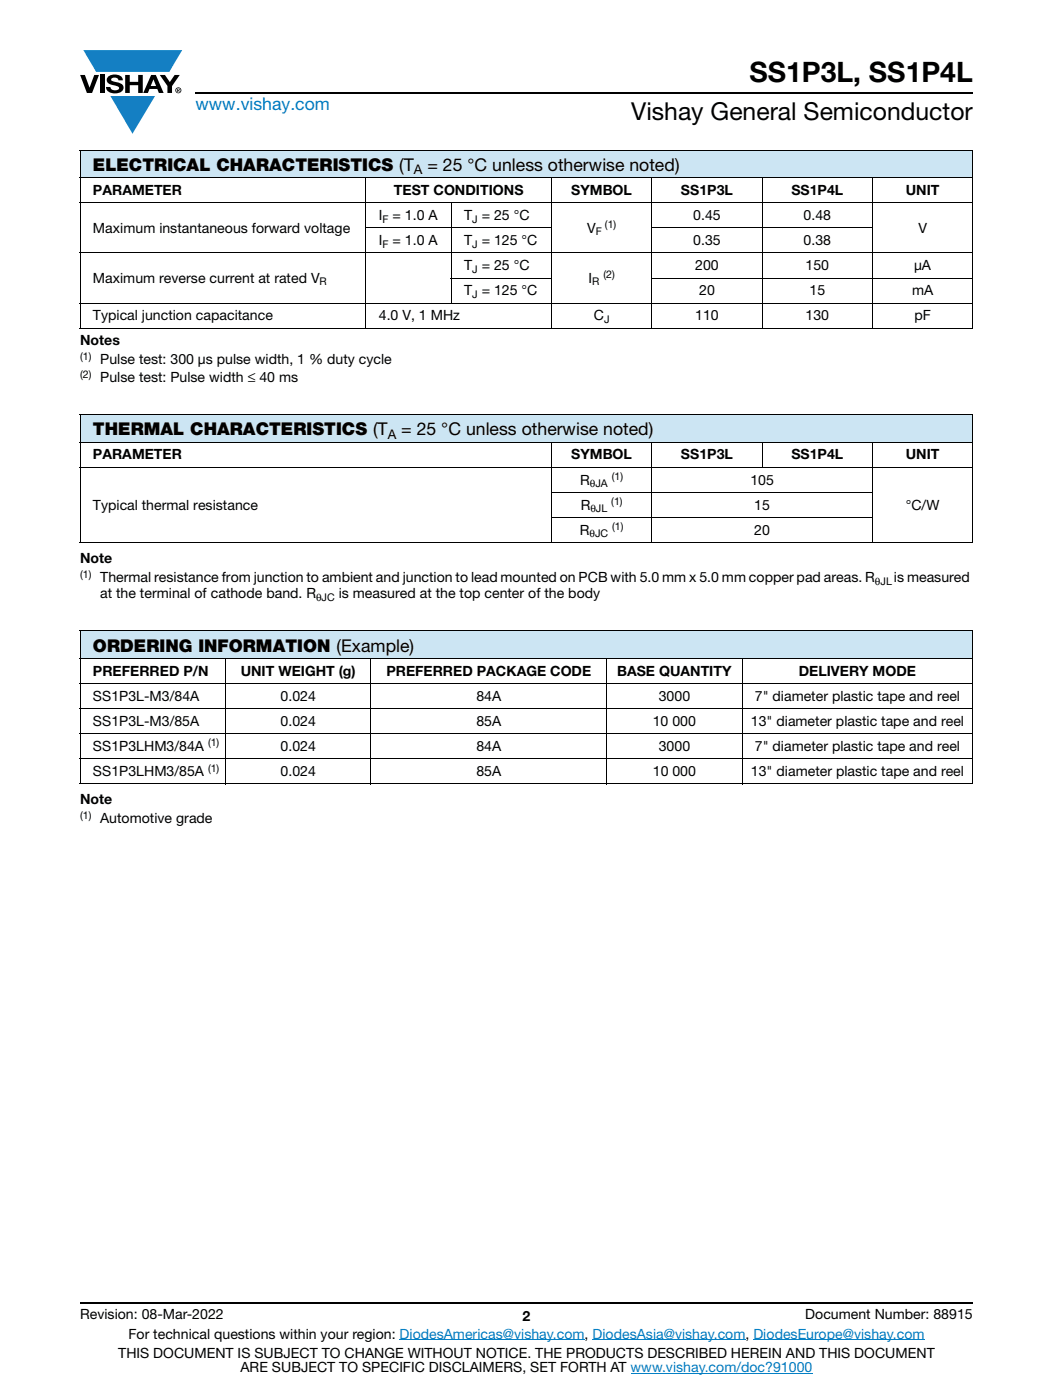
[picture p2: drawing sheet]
<svg xmlns="http://www.w3.org/2000/svg" width="210mm" height="279mm" viewBox="0 0 210 279" stroke-linecap="round" stroke-linejoin="round" font-family="sans-serif">
<defs><g id="words">
<text font-size="5.6" x="149.4" y="16.4">SS1P3L, SS1P4L</text>
<text font-size="4.9" x="125.9" y="23.9">Vishay General Semiconductor</text>
<text font-size="3.5" fill="#007ec4" x="39" y="22">www.vishay.com</text>
<g font-size="3.5">
<text x="18.5" y="34.1">ELECTRICAL CHARACTERISTICS (T</text>
<text x="85.2" y="34.1">= 25 °C unless otherwise noted)</text>
<text x="18.5" y="86.9">THERMAL CHARACTERISTICS (T</text>
<text x="80" y="86.9">= 25 °C unless otherwise noted)</text>
<text x="18.5" y="130">ORDERING INFORMATION (Example)</text>
</g>
<g font-size="2.8">
<text x="18.5" y="38.9">PARAMETER</text>
<text x="78.5" y="38.9">TEST CONDITIONS</text>
<text x="113.9" y="38.9">SYMBOL</text>
<text x="135.8" y="38.9">SS1P3L</text>
<text x="157.8" y="38.9">SS1P4L</text>
<text x="180.6" y="38.9">UNIT</text>
<text x="18.5" y="46.4">Maximum instantaneous forward voltage</text>
<text x="75.5" y="43.9">I</text>
<text x="78.3" y="43.9">= 1.0 A</text>
<text x="92.5" y="43.9">T = 25 °C</text>
<text x="117.1" y="46.4">V</text>
<text x="138.2" y="43.9">0.45</text>
<text x="160.3" y="43.9">0.48</text>
<text x="183.1" y="46.4">V</text>
<text x="75.5" y="48.9">I</text>
<text x="78.3" y="48.9">= 1.0 A</text>
<text x="92.5" y="53.9">T = 25 °C</text>
<text x="92.5" y="48.9">T = 125 °C</text>
<text x="138.2" y="48.9">0.35</text>
<text x="138.6" y="53.9">200</text>
<text x="160.3" y="48.9">0.38</text>
<text x="160.6" y="53.9">150</text>
<text x="182.3" y="53.9">μA</text>
<text x="18.5" y="56.4">Maximum reverse current at rated V</text>
<text x="92.5" y="58.9">T = 125 °C</text>
<text x="117.4" y="56.4">I</text>
<text x="139.4" y="58.9">20</text>
<text x="161.4" y="58.9">15</text>
<text x="181.9" y="58.9">mA</text>
<text x="18.5" y="63.9">Typical junction capacitance</text>
<text x="75.5" y="63.9">4.0 V, 1 MHz</text>
<text x="118.4" y="63.9">C</text>
<text x="138.6" y="63.9">110</text>
<text x="160.6" y="63.9">130</text>
<text x="182.4" y="63.9">pF</text>
<text x="16" y="68.8">Notes</text>
<text x="20" y="72.7">Pulse test: 300 μs pulse width, 1 % duty cycle</text>
<text x="20" y="76.2">Pulse test: Pulse width ≤ 40 ms</text>
<text x="18.5" y="91.7">PARAMETER</text>
<text x="113.9" y="91.7">SYMBOL</text>
<text x="135.8" y="91.7">SS1P3L</text>
<text x="157.8" y="91.7">SS1P4L</text>
<text x="180.6" y="91.7">UNIT</text>
<text x="18.5" y="101.7">Typical thermal resistance</text>
<text x="115.7" y="96.7">R</text>
<text x="115.8" y="101.7">R</text>
<text x="149.6" y="96.7">105</text>
<text x="150.4" y="101.7">15</text>
<text x="180.6" y="101.7">°C/W</text>
<text x="115.6" y="106.7">R</text>
<text x="150.4" y="106.7">20</text>
<text x="16" y="112.3">Note</text>
<text x="20" y="116.2">Thermal resistance from junction to ambient and junction to lead mounted on PCB with 5.0 mm x 5.0 mm copper pad areas. R</text>
<text x="20" y="119.3">at the terminal of cathode band. R</text>
<text x="67.5" y="119.3">is measured at the top center of the body</text>
<text x="178.3" y="116.2">is measured</text>
<text x="18.5" y="134.8">PREFERRED P/N</text>
<text x="48" y="134.8">UNIT WEIGHT (g)</text>
<text x="77" y="134.8">PREFERRED PACKAGE CODE</text>
<text x="123.1" y="134.8">BASE QUANTITY</text>
<text x="159.3" y="134.8">DELIVERY MODE</text>
<text x="18.5" y="139.8">SS1P3L-M3/84A</text>
<text x="56" y="139.8">0.024</text>
<text x="95" y="139.8">84A</text>
<text x="131.4" y="139.8">3000</text>
<text x="150.5" y="139.8">7&quot; diameter plastic tape and reel</text>
<text x="18.5" y="144.8">SS1P3L-M3/85A</text>
<text x="18.5" y="149.8">SS1P3LHM3/84A</text>
<text x="56" y="144.8">0.024</text>
<text x="56" y="149.8">0.024</text>
<text x="95" y="144.8">85A</text>
<text x="95" y="149.8">84A</text>
<text x="130.2" y="144.8">10 000</text>
<text x="131.4" y="149.8">3000</text>
<text x="149.7" y="144.8">13&quot; diameter plastic tape and reel</text>
<text x="150.5" y="149.8">7&quot; diameter plastic tape and reel</text>
<text x="18.5" y="154.8">SS1P3LHM3/85A</text>
<text x="56" y="154.8">0.024</text>
<text x="95" y="154.8">85A</text>
<text x="130.2" y="154.8">10 000</text>
<text x="149.7" y="154.8">13&quot; diameter plastic tape and reel</text>
<text x="16" y="160.4">Note</text>
<text x="20" y="164.3">Automotive grade</text>
<text x="16" y="263.3">Revision: 08-Mar-2022</text>
<text x="104.2" y="263.6">2</text>
<text x="160.6" y="263.3">Document Number: 88915</text>
<text x="25.6" y="267.1">For technical questions within your region: DiodesAmericas@vishay.com, DiodesAsia@vishay.com, DiodesEurope@vishay.com</text>
<text x="23.6" y="271">THIS DOCUMENT IS SUBJECT TO CHANGE WITHOUT NOTICE. THE PRODUCTS DESCRIBED HEREIN AND THIS DOCUMENT</text>
<text x="48" y="273.8">ARE SUBJECT TO SPECIFIC DISCLAIMERS, SET FORTH AT www.vishay.com/doc?91000</text>
</g>
<g font-size="2.6">
<text x="82.5" y="34.7">A</text>
<text x="77.3" y="87.5">A</text>
</g>
<g font-size="2.1">
<text x="76.3" y="44.4">F</text>
<text x="94.2" y="44.4">J</text>
<text x="118.8" y="46.9">F</text>
<text x="120.6" y="45.6">(1)</text>
<text x="76.3" y="49.4">F</text>
<text x="94.2" y="49.4">J</text>
<text x="63.7" y="56.9">R</text>
<text x="94.2" y="54.4">J</text>
<text x="94.2" y="59.4">J</text>
<text x="118.1" y="56.9">R</text>
<text x="120.3" y="55.5">(2)</text>
<text x="120.5" y="64.4">J</text>
<text x="16" y="71.8">(1)</text>
<text x="16" y="75.3">(2)</text>
<text x="122" y="95.8">(1)</text>
<text x="117.6" y="97.2">θJA</text>
<text x="121.9" y="100.8">(1)</text>
<text x="117.6" y="107.2">θJC</text>
<text x="117.7" y="102.2">θJL</text>
<text x="122.1" y="105.8">(1)</text>
<text x="16" y="115.3">(1)</text>
<text x="63" y="119.9">θJC</text>
<text x="174.5" y="116.7">θJL</text>
<text x="41.5" y="149">(1)</text>
<text x="41.5" y="154">(1)</text>
<text x="16" y="163.5">(1)</text>
</g>
</g></defs>
<g fill="#147fc3">
<path d="M16.6 10h19.7l-2.5 4.3h-1.2h-13.4z"/>
<path d="M22 19.2h8.9l-4.5 7.5z"/>
</g>
<g fill="#000">
<path d="M16 15h.9l1 2.5 .9-2.5h.9l-1.3 3.6h-1.1zM19.9 15h.9v3.6h-.9zM21.6 15.3a2.1 2.1 0 0 1 2.8 .3l.1 .4h-.9a.79 .79 0 0 0-.7-.5 .79 .79 0 0 0-.7 .4l.2 .3 1 .2a1.08 1.08 0 0 1 1.2 1 1.08 1.08 0 0 1-1.1 1.2 1.73 1.73 0 0 1-2.4-1.2h.9a.96 .96 0 0 0 .8 .6 .96 .96 0 0 0 1-.4 1.31 1.31 0 0 0-1.3-.6 1.03 1.03 0 0 1-1-.6 1.03 1.03 0 0 1 .1-1.1zM25 15h.9v1.3h1.7v-1.3h.9v3.6h-.9v-1.6h-1.7v1.6h-.9zM31.9 15h1l1 1.4 .9-1.4h1l-1.5 2.2v1.4h-.9v-1.4z"/>
<path d="M30.6 15.8l.5 1.4h-1zM30.1 15l-1.5 3.6h.9l.3-.8h1.6l.3 .8h.9l-1.5-3.6z"/>
<path d="M35.5 17.8h.2v.2h-.2zM35.3 17.7v.7h.2v-.3l.3 .3-.1-.3 .1-.2v-.2z"/>
<path d="M35.1 18a.46 .46 0 0 1 .9 0 .46 .46 0 0 1-.9 0zM35 18a.6 .6 0 0 0 1.2 0 .6 .6 0 0 0-1.2 0z"/>
</g>
<path d="M39 18.6h155M16 260h178" fill="none" stroke="#000" stroke-width=".36"/>
<path d="M79.7 267.4h36.9M118.2 267.4h30.5M125.8 274h36.2M150.2 267.4h34.2" fill="none" stroke="#007ec4" stroke-width=".2"/>
<g fill="#cce5f3">
<path d="M16 30h178v5.5h-178z"/>
<path d="M16 82.8h178v5.5h-178z"/>
<path d="M16 125.9h178v5.5h-178z"/>
</g>
<g fill="none" stroke="#000" stroke-width=".2">
<path d="M15.9 30h178.2M15.9 35.5h178.2M16 30.1v10.3M73 35.4v30.2M110 35.4v30.2M130 35.4v30.2M152 35.4v30.2M174 35.4v30.2M194 30.1v10.3M15.9 40.5h178.2M15.9 50.5h178.2M16 40.6v24.8"/>
<path d="M72.9 45.5h37.2M89.9 55.5h20.2M90 40.4v20.2M129.9 45.5h44.2M129.9 55.5h64.2M194 40.6v24.8M15.9 60.5h178.2M15.9 65.5h178.2M15.9 82.8h178.2M15.9 88.3h178.2M15.9 93.3h178.2M16 82.9v10.3"/>
<path d="M16 93.4v14.8M109.9 98.3h64.2M110 88.2v20.2M130 88.2v20.2M152 88.2v5.2M174 88.2v20.2M194 82.9v10.3M194 93.4v14.8M15.9 108.3h178.2M109.9 103.3h64.2M15.9 125.9h178.2M15.9 131.4h178.2"/>
<path d="M15.9 136.4h178.2M16 126v10.3M16 136.5v19.8M45 131.3v25.2M74 131.3v25.2M121 131.3v25.2M148 131.3v25.2M194 126v10.3M194 136.5v19.8M15.9 141.4h178.2M15.9 146.4h178.2M15.9 151.4h178.2"/>
<path d="M15.9 156.4h178.2"/>
</g>
<use href="#words"/>
</svg>
